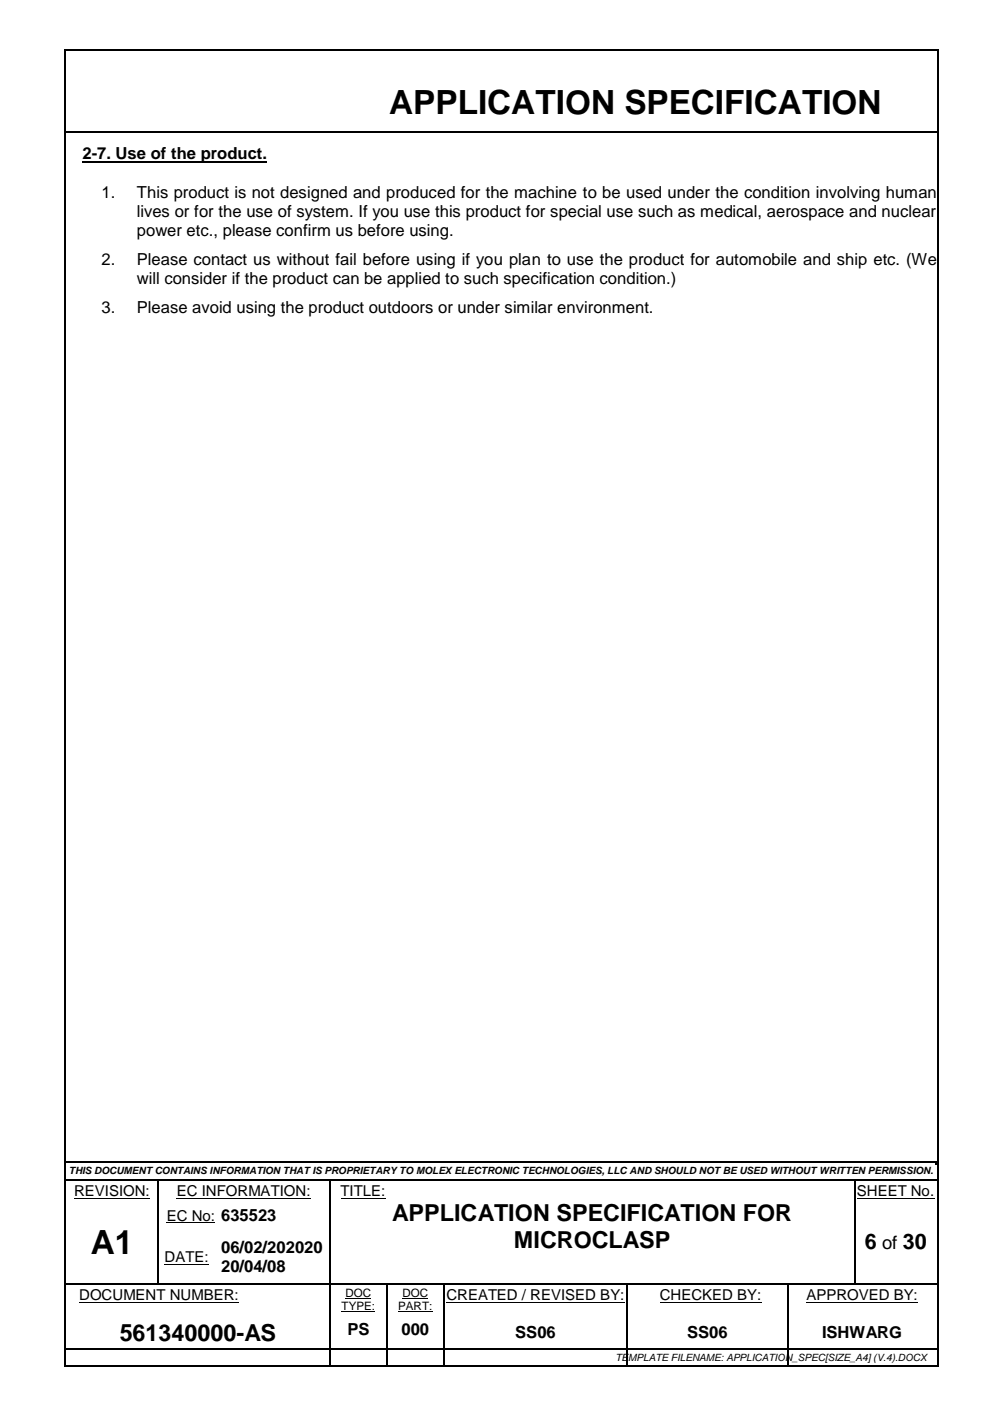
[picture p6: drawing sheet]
<svg xmlns="http://www.w3.org/2000/svg" width="210mm" height="297mm" viewBox="0 0 210 297" stroke-linecap="round" stroke-linejoin="round" font-family="sans-serif">
<defs><g id="words">
<g font-size="7.1">
<text x="82.5" y="24.1">APPLICATION SPECIFICATION</text>
<text x="19.2" y="265.7">A1</text>
</g>
<g font-size="5">
<text x="83.1" y="258.8">APPLICATION SPECIFICATION FOR</text>
<text x="108.9" y="264.5">MICROCLASP</text>
<text x="25.4" y="284.2">561340000-AS</text>
</g>
<g font-size="4.6">
<text x="183.3" y="264.8">6</text>
<text x="191.3" y="264.8">30</text>
</g>
<text font-size="3.9" x="187" y="264.8">of</text>
<g font-size="3.5">
<text x="17.5" y="33.7">2-7. Use of the product.</text>
<text x="21.5" y="41.9">1.</text>
<text x="29" y="41.9">This product is not designed and produced for the machine to be used under the condition involving human</text>
<text x="29" y="45.9">lives or for the use of system. If you use this product for special use such as medical, aerospace and nuclear</text>
<text x="29" y="50">power etc., please confirm us before using.</text>
<text x="21.5" y="56.2">2.</text>
<text x="29" y="56.2">Please contact us without fail before using if you plan to use the product for automobile and ship etc. (We</text>
<text x="29" y="60.2">will consider if the product can be applied to such specification condition.)</text>
<text x="21.5" y="66.4">3.</text>
<text x="29" y="66.4">Please avoid using the product outdoors or under similar environment.</text>
<text x="46.9" y="265.6">06/02/202020</text>
<text x="46.9" y="269.6">20/04/08</text>
<text x="73.6" y="282.9">PS</text>
<text x="85.1" y="282.9">000</text>
<text x="109.2" y="283.6">SS06</text>
<text x="145.7" y="283.6">SS06</text>
<text x="174.2" y="283.6">ISHWARG</text>
</g>
<g font-size="3.2">
<text x="15.7" y="253.5">REVISION:</text>
<text x="37.5" y="253.5">EC INFORMATION:</text>
<text x="72.2" y="253.5">TITLE:</text>
<text x="181.6" y="253.5">SHEET No.</text>
<text x="35.4" y="258.7">EC No: 635523</text>
<text x="34.9" y="267.5">DATE:</text>
<text x="16.8" y="275.5">DOCUMENT NUMBER:</text>
<text x="94.6" y="275.5">CREATED / REVISED BY:</text>
<text x="139.9" y="275.5">CHECKED BY:</text>
<text x="170.9" y="275.5">APPROVED BY:</text>
</g>
<g font-size="2.5">
<text x="73.3" y="274.9">DOC</text>
<text x="85.3" y="274.9">DOC</text>
<text x="72.4" y="277.7">TYPE:</text>
<text x="84.4" y="277.7">PART:</text>
</g>
<g font-size="2.1">
<text x="14.6" y="248.7">THIS DOCUMENT CONTAINS INFORMATION THAT IS PROPRIETARY TO MOLEX ELECTRONIC TECHNOLOGIES, LLC AND SHOULD NOT BE USED WITHOUT WRITTEN PERMISSION.</text>
<text x="130.5" y="288.5">TEMPLATE FILENAME: APPLICATION_SPEC[SIZE_A4] (V.4).DOCX</text>
</g>
</g></defs>
<g fill="none" stroke="#000" stroke-width=".34">
<path d="M13.8 10.7v278.6M14 10.5h184.7M198.8 10.7v278.6M14 27.9h184.7M14 246.4h184.3M14 250.1h19.3M33.7 250.1h36.1M70.2 250.1h110.8M181.3 250.1h17M14 285.9h12.3M14 289.5h184.7M26.6 285.9h11.7"/>
<path d="M38.7 285.9h31.1M70.2 285.9h11.7M82.2 285.9h11.8M94.3 285.9h38.6M133.2 285.9h33.6M167.2 285.9h31.5"/>
</g>
<g fill="#000">
<path d="M13.6 10.3h.4v.4h-.4z" fill-rule="evenodd"/>
<path d="M13.6 10.3h.4v.4h-.4z" fill-rule="evenodd"/>
<path d="M198.7 10.3h.3v.4h-.3z" fill-rule="evenodd"/>
<path d="M198.7 10.3h.3v.4h-.3z" fill-rule="evenodd"/>
<path d="M33.3 250.3h.3v.2h-.3z" fill-rule="evenodd"/>
<path d="M33.3 249.9h.4v.4h-.4z" fill-rule="evenodd"/>
<path d="M33.3 254.3h.3v.2h-.3z" fill-rule="evenodd"/>
<path d="M69.8 250.3h.3v.2h-.3z" fill-rule="evenodd"/>
<path d="M69.8 249.9h.4v.4h-.4z" fill-rule="evenodd"/>
<path d="M69.8 254.3h.3v.2h-.3z" fill-rule="evenodd"/>
<path d="M181 250.3h.3v.2h-.3z" fill-rule="evenodd"/>
<path d="M181 249.9h.3v.4h-.3z" fill-rule="evenodd"/>
<path d="M181 254.3h.3v.2h-.3z" fill-rule="evenodd"/>
<path d="M198.3 246.2h.4v.6h-.4z" fill-rule="evenodd"/>
<path d="M198.3 246.2h.4v.3h-.4z" fill-rule="evenodd"/>
<path d="M198.3 249.9h.4v.4h-.4z" fill-rule="evenodd"/>
<path d="M33.3 260.6h.3v.3h-.3z" fill-rule="evenodd"/>
<path d="M33.3 272.1h.3v.2h-.3z" fill-rule="evenodd"/>
<path d="M45.6 272.1h.3v.2h-.3z" fill-rule="evenodd"/>
<path d="M69.8 260.6h.3v.3h-.3z" fill-rule="evenodd"/>
<path d="M69.8 272.1h.3v.5h-.3z" fill-rule="evenodd"/>
<path d="M69.8 279.1h.3v.5h-.3z" fill-rule="evenodd"/>
<path d="M81.9 272.3h.2v.3h-.2z" fill-rule="evenodd"/>
<path d="M81.9 272.1h.2v.2h-.2z" fill-rule="evenodd"/>
<path d="M81.9 279.1h.2v.5h-.2z" fill-rule="evenodd"/>
<path d="M94 272.3h.2v.3h-.2z" fill-rule="evenodd"/>
<path d="M94 272.1h.2v.2h-.2z" fill-rule="evenodd"/>
<path d="M94 279.1h.2v.5h-.2z" fill-rule="evenodd"/>
<path d="M132.9 272.3h.2v.3h-.2z" fill-rule="evenodd"/>
<path d="M132.9 272.1h.2v.2h-.2z" fill-rule="evenodd"/>
<path d="M132.9 279.1h.2v.5h-.2z" fill-rule="evenodd"/>
<path d="M166.8 272.3h.3v.3h-.3z" fill-rule="evenodd"/>
<path d="M166.8 272.1h.3v.2h-.3z" fill-rule="evenodd"/>
<path d="M166.8 279.1h.3v.5h-.3z" fill-rule="evenodd"/>
<path d="M181 260.6h.3v.3h-.3z" fill-rule="evenodd"/>
<path d="M181 272.1h.3v.2h-.3z" fill-rule="evenodd"/>
<path d="M13.6 289.3h.4v.4h-.4z" fill-rule="evenodd"/>
<path d="M13.6 289.3h.4v.4h-.4z" fill-rule="evenodd"/>
<path d="M26.3 285.7h.3v.3h-.3z" fill-rule="evenodd"/>
<path d="M38.3 285.7h.4v.3h-.4z" fill-rule="evenodd"/>
<path d="M69.8 285.7h.4v.3h-.4z" fill-rule="evenodd"/>
<path d="M81.9 285.7h.3v.3h-.3z" fill-rule="evenodd"/>
<path d="M94 285.7h.3v.3h-.3z" fill-rule="evenodd"/>
<path d="M132.9 285.7h.3v.3h-.3z" fill-rule="evenodd"/>
<path d="M166.8 285.7h.4v.3h-.4z" fill-rule="evenodd"/>
<path d="M198.7 289.3h.3v.4h-.3z" fill-rule="evenodd"/>
<path d="M198.7 289.3h.3v.4h-.3z" fill-rule="evenodd"/>
</g>
<g fill="none" stroke="#000" stroke-width=".21">
<path d="M15.7 253.9h16.1M35.4 259.1h10.2M37.5 253.9h28.4M72.2 253.9h9.5M181.6 253.9h16.5M16.8 276h33.9M34.9 267.9h9.3M72.4 278h7.2M73.3 275.2h5.4M84.4 278h7.3M85.3 275.2h5.5M94.6 276h37.8"/>
<path d="M139.9 276h21.5M170.9 276h23.7"/>
</g>
<g fill="none" stroke="#000" stroke-width=".25">
<path d="M33.5 250.5v3.8M33.5 254.5v6.1M70 250.5v3.8M70 254.5v6.1M181.1 250.5v3.8M181.1 254.5v6.1M14 272.2h19.3M33.5 260.9v11.2M33.6 272.2h12M45.9 272.2h23.9M70 260.9v11.2M70 272.6v6.5"/>
<path d="M70 279.6v9.7M70.1 272.2h11.8M82 272.6v6.5M82 279.6v9.7M82.1 272.2h11.9M94.1 272.6v6.5M94.1 279.6v9.7M94.2 272.2h38.7M133 272.6v6.5M133 279.6v9.7M133.1 272.2h33.7M167 272.6v6.5"/>
<path d="M167 279.6v9.7M167.1 272.2h13.9M181.1 260.9v11.2M181.3 272.2h17.4"/>
</g>
<path d="M17.5 34.3h39.2" fill="none" stroke="#000" stroke-width=".38"/>
<use href="#words"/>
</svg>
